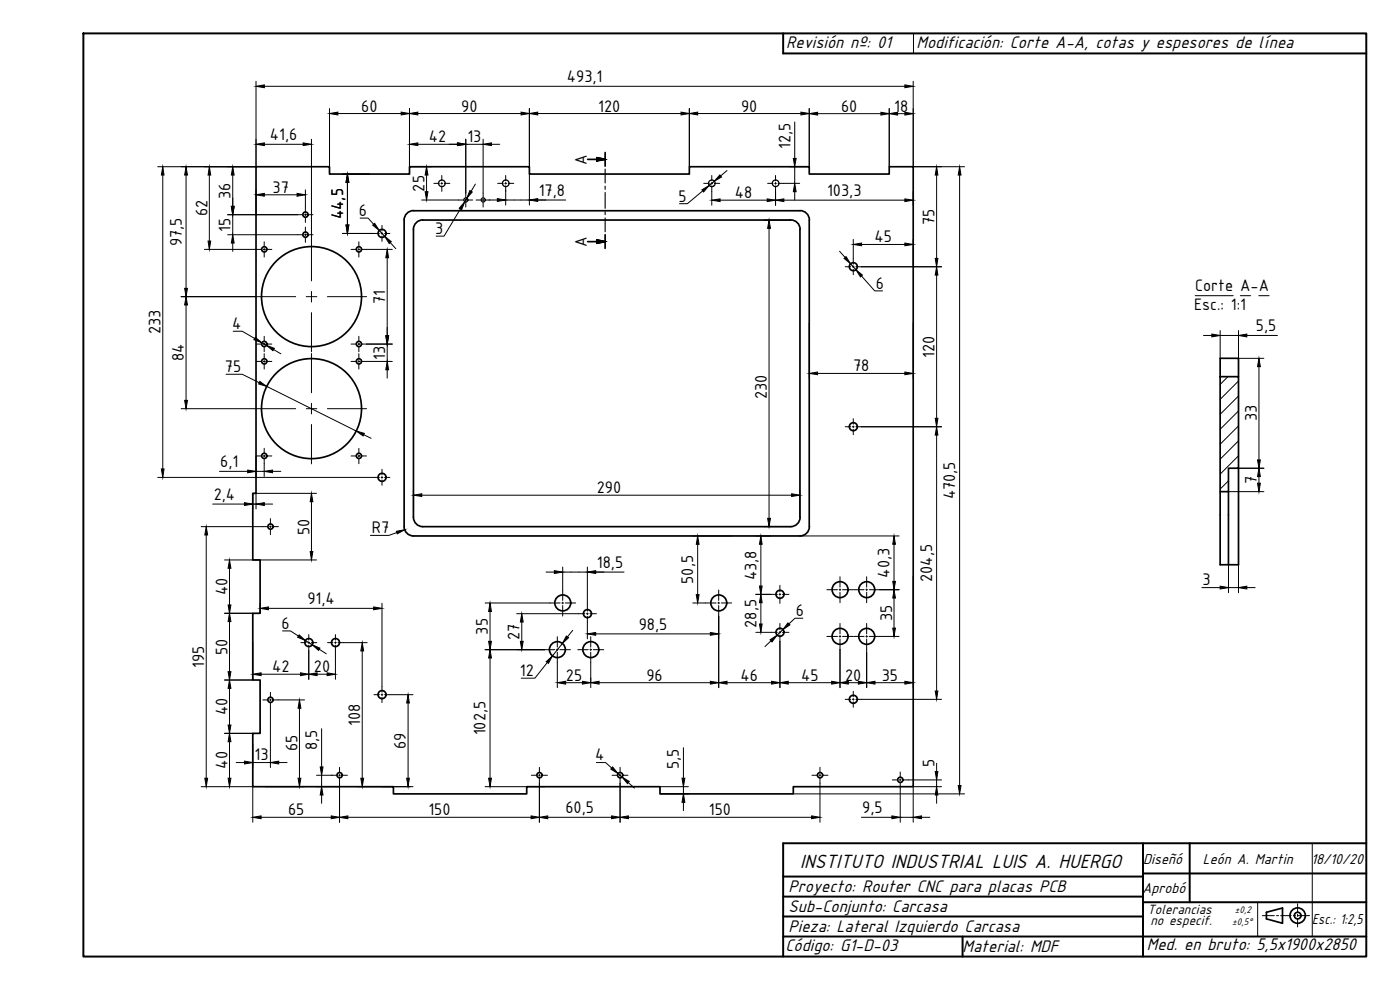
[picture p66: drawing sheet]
<svg xmlns="http://www.w3.org/2000/svg" width="420mm" height="297mm" viewBox="0 0 420 297" stroke-linecap="round" stroke-linejoin="round" font-family="sans-serif">
<defs><g id="words">
<text font-size="6.4" x="240.2" y="260.3">INSTITUTO INDUSTRIAL LUIS A. HUERGO</text>
<g font-size="5.6">
<text x="236" y="14.3">Revisión nº: 01</text>
<text x="275.1" y="14.3">Modificación: Corte A-A, cotas y espesores de línea</text>
<text x="236.7" y="267.5">Proyecto: Router CNC para placas PCB</text>
<text x="236.7" y="273.5">Sub-Conjunto: Carcasa</text>
<text x="236.7" y="279.6">Pieza: Lateral Izquierdo Carcasa</text>
<text x="235.7" y="285.4">Código: G1-D-03</text>
<text x="288.9" y="285.6">Material: MDF</text>
<text x="344.2" y="285.1">Med. en bruto: 5,5x1900x2850</text>
</g>
<g font-size="5.4">
<text x="170.1" y="24.5">493,1</text>
<text x="108.4" y="33.5">60</text>
<text x="138.4" y="33.5">90</text>
<text x="179.5" y="33.5">120</text>
<text x="222.4" y="33.5">90</text>
<text x="252.4" y="33.5">60</text>
<text x="268.4" y="33.5">18</text>
<text x="81" y="41.9">41,6</text>
<text x="128.7" y="42.7">42</text>
<text x="140.3" y="42.7">13</text>
<text x="237.2" y="44.8" transform="rotate(-90 237.2 44.8)">12,5</text>
<text x="176.1" y="49.4" transform="rotate(-90 176.1 49.4)">A</text>
<text x="69.2" y="59.7" transform="rotate(-90 69.2 59.7)">36</text>
<text x="81.8" y="57.8">37</text>
<text x="127.4" y="57.5" transform="rotate(-90 127.4 57.5)">25</text>
<text x="161.7" y="58.7">17,8</text>
<text x="220.6" y="59.5">48</text>
<text x="248.2" y="58.7">103,3</text>
<text x="62.2" y="64.9" transform="rotate(-90 62.2 64.9)">62</text>
<text x="103" y="65.8" transform="rotate(-90 103 65.8)">44,5</text>
<text x="107.7" y="64.8">6</text>
<text x="203.6" y="60.5">5</text>
<text x="69.2" y="69.5" transform="rotate(-90 69.2 69.5)">15</text>
<text x="130.6" y="70.2">3</text>
<text x="280.5" y="67.5" transform="rotate(-90 280.5 67.5)">75</text>
<text x="54.5" y="73.8" transform="rotate(-90 54.5 73.8)">97,5</text>
<text x="176.1" y="74" transform="rotate(-90 176.1 74)">A</text>
<text x="262.5" y="72.7">45</text>
<text x="262.8" y="86.6">6</text>
<text x="358.7" y="87.3">Corte A-A</text>
<text x="115.6" y="91.1" transform="rotate(-90 115.6 91.1)">71</text>
<text x="358.4" y="93.2">Esc.: 1:1</text>
<text x="48.2" y="100.3" transform="rotate(-90 48.2 100.3)">233</text>
<text x="69.6" y="98.7">4</text>
<text x="376.9" y="99.3">5,5</text>
<text x="115.6" y="107.9" transform="rotate(-90 115.6 107.9)">13</text>
<text x="280.5" y="107.3" transform="rotate(-90 280.5 107.3)">120</text>
<text x="55.2" y="108.4" transform="rotate(-90 55.2 108.4)">84</text>
<text x="67.5" y="111.7">75</text>
<text x="256" y="111.4">78</text>
<text x="230.2" y="119.8" transform="rotate(-90 230.2 119.8)">230</text>
<text x="377.2" y="126.4" transform="rotate(-90 377.2 126.4)">33</text>
<text x="66.1" y="140.1">6,1</text>
<text x="64.1" y="149.9">2,4</text>
<text x="179.1" y="147.9">290</text>
<text x="286.7" y="149.8" transform="rotate(-90 286.7 149.8)">470,5</text>
<text x="377.2" y="145.2" transform="rotate(-90 377.2 145.2)">7</text>
<text x="92.9" y="160.5" transform="rotate(-90 92.9 160.5)">50</text>
<text x="111.6" y="160">R7</text>
<text x="179.2" y="170.3">18,5</text>
<text x="267" y="173.3" transform="rotate(-90 267 173.3)">40,3</text>
<text x="68.2" y="178.6" transform="rotate(-90 68.2 178.6)">40</text>
<text x="208.1" y="175.2" transform="rotate(-90 208.1 175.2)">50,5</text>
<text x="227" y="174.1" transform="rotate(-90 227 174.1)">43,8</text>
<text x="279.7" y="174.6" transform="rotate(-90 279.7 174.6)">204,5</text>
<text x="360.9" y="175.7">3</text>
<text x="92.2" y="181.2">91,4</text>
<text x="238.8" y="184.9">6</text>
<text x="84.5" y="188.7">6</text>
<text x="146.4" y="190.4" transform="rotate(-90 146.4 190.4)">35</text>
<text x="156" y="192" transform="rotate(-90 156 192)">27</text>
<text x="191.7" y="188.9">98,5</text>
<text x="227" y="188.3" transform="rotate(-90 227 188.3)">28,5</text>
<text x="267.7" y="186.4" transform="rotate(-90 267.7 186.4)">35</text>
<text x="68.2" y="196.5" transform="rotate(-90 68.2 196.5)">50</text>
<text x="61.3" y="200.3" transform="rotate(-90 61.3 200.3)">195</text>
<text x="81.7" y="201.7">42</text>
<text x="94.2" y="201.7">20</text>
<text x="156" y="202.9">12</text>
<text x="169.8" y="204.2">25</text>
<text x="194" y="204.2">96</text>
<text x="222.2" y="204.2">46</text>
<text x="240.5" y="204.2">45</text>
<text x="253.6" y="204.2">20</text>
<text x="264.6" y="204.2">35</text>
<text x="68.2" y="214.7" transform="rotate(-90 68.2 214.7)">40</text>
<text x="108.1" y="217.9" transform="rotate(-90 108.1 217.9)">108</text>
<text x="145.8" y="220.6" transform="rotate(-90 145.8 220.6)">102,5</text>
<text x="89.2" y="225.5" transform="rotate(-90 89.2 225.5)">65</text>
<text x="95.2" y="225.1" transform="rotate(-90 95.2 225.1)">8,5</text>
<text x="121.8" y="224.9" transform="rotate(-90 121.8 224.9)">69</text>
<text x="68.2" y="230.7" transform="rotate(-90 68.2 230.7)">40</text>
<text x="76.4" y="228.2">13</text>
<text x="178.6" y="228.2">4</text>
<text x="203.8" y="230.7" transform="rotate(-90 203.8 230.7)">5,5</text>
<text x="280.5" y="230.2" transform="rotate(-90 280.5 230.2)">5</text>
<text x="86.4" y="244.6">65</text>
<text x="128.6" y="244.6">150</text>
<text x="169.7" y="243.9">60,5</text>
<text x="212.8" y="244.6">150</text>
<text x="258.8" y="243.9">9,5</text>
</g>
<g font-size="4.8">
<text x="343.1" y="259.3">Diseñó</text>
<text x="361" y="259.3">León A. Martin</text>
<text x="393.5" y="259.2">18/10/20</text>
<text x="342.9" y="267.9">Aprobó</text>
<text x="393.8" y="277.1">Esc.: 1:2,5</text>
</g>
<g font-size="4.5">
<text x="344.4" y="274.2">Tolerancias</text>
<text x="345.3" y="277.6">no especif.</text>
</g>
<g font-size="3.2">
<text x="370.6" y="273.8">±0,2</text>
<text x="369.8" y="277.7">±0,5°</text>
</g>
</g></defs>
<!-- layer: 0 -->
<path d="M25 10h385v277h-385zM235 10v6M343 253v34M357 253v17.7M410 253h-175v34M235 275h108M235 269h108M235 263h108M343 270.7h67M343 262.1h67M235 281h175M288.9 281v6" fill="none" stroke="#000" stroke-width=".59"/>
<g fill="none" stroke="#000" stroke-width=".51">
<path d="M181.6 45.7v4.2M181.6 70.4v4.1M380.1 273.7l4.8-1.3v4.6l-4.8-1.3z"/>
<circle cx="389.4" cy="274.7" r="2.31"/>
<circle cx="389.4" cy="274.7" r=".99"/>
</g>
<g fill="none" stroke="#000" stroke-width=".3">
<path d="M274.2 10v6M76.8 24.4v25.6h-29.5M79.3 25.9h192.3M98.9 32.6v19.6M101.4 34.1h19M122.9 32.6v19.6M125.4 34.1h31M158.9 32.6v17.4M161.4 34.1h43M206.9 32.6v17.4M209.4 34.1h31M238.5 36.6v10.9"/>
<path d="M242.9 32.6v17.4h-5.9M245.4 34.1h19M266.9 32.6v17.4M269.4 34.1h2.2M274.1 24.4v25.6h15.4M48.9 52.5v88.2M55.8 52.5v34M62.8 52.5v19.8M69.8 52.5v9.4M76.8 57v7.4M79.3 58.4h9.9M79.3 43.3h11.7"/>
<path d="M91.7 57v6.7M93.5 41.8v42.5M102.8 52.2h8.1M104.3 54.7v12.8M122.9 50h6.6M125.4 43.3h11.9M128 52.5v5M130.2 55h1.6M132.3 55h.5M132.6 52.6v1.7M132.6 54.8v.5M132.6 55.8v1.6"/>
<path d="M133.3 55h1.7M139.8 41.8v17.5M139.8 59.8v.5M139.8 43.3h5.2M140.1 59.5l-.6 1M142.7 55.2l-1.3 2.2M145 41.8v17.5M145 59.8v.5M147.5 43.3h2.5M149.4 55h1.6M151.5 55h.5M151.8 52.6v1.7"/>
<path d="M151.8 54.8v.5M151.8 55.8v5.7M152.5 55h1.7M158.9 52.2v9.3M210.9 57.3l-4.6 3.8h-2.4M211.2 55h1.7M212.6 55a.99 .99 0 0 0 1.6 .8M213.4 55h.5M213.6 52.6v1.7M213.6 54.8v.5M213.6 55.8v5.8M214.4 55h1.6"/>
<path d="M214.4 54.4l-1.6 1.3M218.2 51.2l-1.9 1.6M230.4 55h1.6M232.5 55h.5M232.7 52.6v1.7M232.7 54.8v.5M232.7 55.8v5.8M233.5 55h6.5M238.5 50v5M238.5 57.5v2.5M274.1 57.4v4.2M281.1 52.5v25"/>
<path d="M288 52.5v183.2M61.3 74.8h17.2M68.3 64.4h22.6M68.3 70.4h22.6M69.8 64.4v6M69.8 72.9v2.5M79 74.8h.5M79.3 74.8h.1M79.3 72.5v1.6M79.3 74.6v.5M79.3 75.6v1.5M80.1 74.8h1.5"/>
<path d="M91.4 64.4h.5M91.4 70.4h.5M91.7 70.4h.1M91.7 64.4h.1M91.7 64.2v.5M91.7 65.2v1.5M91.7 68.1v1.6M91.7 70.2v.5M91.7 71.2v1.5M92.4 64.4h1.5M92.4 70.4h1.5M102.8 70h11.1"/>
<path d="M105.4 74.8h1.5M107.4 74.8h.5M107.7 72.5v1.6M107.7 74.6v.5M107.7 75.6v1.5M108.1 65.4h2.3l1.7 1.9M108.5 74.8h9.2M113.8 69.2l1.6 1.7M114.4 70h.5M114.6 67.6v1.7M114.6 69.8v.5M114.6 70.8v1.6"/>
<path d="M115.4 70h1.6M116.2 77.3v23.4M117.1 72.8l1.7 1.8M126.5 60h12.5M138.2 62.7l-4.9 8.2h-2.4M139.5 60h.5M139.8 60.8v1.3M140.5 60h1.4M142.9 60h1.3M144.7 60h.5M145 60.8v1.3M145.8 60h3.5"/>
<path d="M151.8 60h18M216.1 60.1h14.2M229.3 66h8M230.8 68.5v87M235.2 60.1h36.4M252 75.4l1.6 1.8M255.3 79.1l1.6 1.8M256.1 71.8v7.5M256.1 79.8v.5M258.6 73.3h13M274.1 71.8v8M54.4 89h34.3"/>
<path d="M55.8 91.5v28.6M70 99.4h2.7l3.7 2.1M91.9 89h3.2M93.5 87.4v3.2M93.5 93.8v11.8M98.3 89h11.7M242.9 97v16.5M253.7 80h1.6M255.8 80h.5M256.1 80.8v1.6M256.8 80h25.8M258.5 82.8l4 4.5h2.4"/>
<path d="M274.1 97v16.5M281.1 82.5v43M358.7 88.7h11.4M366.2 99.2v8.3M371.7 99.2v8.3h7.6M372.2 88.7h3.1M377.8 88.7h3.1M67.9 112.3h4.8l5.1 2.5M77 103.2h1.5M77 108.4h1.5M78.6 102.8l1.4 .8M79 103.2h.5"/>
<path d="M79 108.4h.5M79.3 103.2h.1M79.3 108.4h.1M79.3 100.9v1.6M79.3 103v.5M79.3 104v1.5M79.3 106.1v1.6M79.3 108.2v.5M79.3 109.2v1.5M80.1 103.2h1.5M80.1 108.4h1.5M80.1 115.9l26.8 13.4"/>
<path d="M82.1 104.9l2.2 1.3M93.5 106.1v11.7M105.4 103.2h1.5M105.4 108.4h1.5M107.4 103.2h.5M107.4 108.4h.5M107.7 108.4h.1M107.7 103.2h.1M107.7 100.9v1.6M107.7 103v.5M107.7 104v1.5M107.7 106.1v1.6"/>
<path d="M107.7 108.2v.5M107.7 109.2v1.5M108.5 103.2h9.2M108.5 108.4h9.2M116.2 103.2v5.2M116.2 110.9v2.5M245.4 112h26.2M361.2 100.7h2.5M366.2 100.7h5.5M368.5 113l-2.3 2.3M371.7 118.8l-5.5 5.5M371.7 114.3l-5.5 5.5"/>
<path d="M374.2 100.7h9.2M377.8 110v28M54.4 122.6h34.3M76.8 136.8v6.1M77 136.8h1.5M79 136.8h.5M79.3 136.8h.1M79.3 134.5v1.5M79.3 136.6v.5M79.3 137.6v5.3M80.1 136.8h1.5M91.9 122.6h3.2"/>
<path d="M93.5 121v3.2M93.5 127.4v11.8M98.3 122.6h11.7M105.4 136.8h1.5M107.4 136.8h.5M107.7 136.8h.1M107.7 134.5v1.5M107.7 136.6v.5M107.7 137.6v1.5M108.5 136.8h1.5M109.1 130.4l2.3 1.1M253.7 128h1.6"/>
<path d="M255.8 128h.5M256.1 125.6v1.7M256.1 127.8v.5M256.1 128.8v1.6M256.8 128h25.8M281.1 130.5v76.8M371.7 136.8l-5.5 5.5M371.7 132.3l-5.5 5.5M371.7 127.8l-5.5 5.5M371.7 123.3l-5.5 5.5M47.3 143.2h66.6M60.4 158h20"/>
<path d="M63.8 151.2h9.6M65.9 141.4h8.4M75.9 151.2h.9M76.8 148v4.7M76.8 141.4h2.5M79.3 151.2h2.5M80.9 158h.5M81.2 155.6v1.7M81.2 157.8v.5M81.2 158.8v1.6M81.8 141.4h2.5M81.9 158h1.7"/>
<path d="M93.5 150.5v15M95 148h-19.1v4.7M114.4 143.2h.5M114.6 140.8v1.7M114.6 143v.5M114.6 144v1.6M115.4 143.2h1.6M119.1 159.8l-2.4 .8h-5.5M124.1 147.1v8.1M126.6 148.6h111M229.3 158h8M240.1 147.1v8.1"/>
<path d="M368.7 144.3l-2.5 2.5M368.7 147.5h10.6M371.7 140.5h7.6M377.8 143v2M61.9 160.5v73M67.4 168h27.6M68.9 170.5v11M163.9 171.6h2.5M168.9 170.1v10.1M168.9 171.6h18.4M176.3 170.1v13.3M207.9 160.8h11.6"/>
<path d="M209.4 163.3v15.1M215.7 177v3.2M226.8 178.3h6.5M226.8 160.8h4.6M228.3 163.3v12.5M233.8 178.3h.5M234.1 175.6v2M234.1 178.1v.5M234.1 179.1v1.9M234.8 178.3h2M240.1 160.8h29.7M248.2 176.9h3.1"/>
<path d="M251.8 176.9h.5M252.1 173v3.2M252.1 176.7v.5M252.1 177.7v3.1M252.9 176.9h3.1M256.2 176.9h3.1M259.8 176.9h.5M260.1 173v3.2M260.1 176.7v.5M260.1 177.7v3.1M260.9 176.9h8.9M268.3 163.3v11.1"/>
<path d="M268.3 179.4v9.1M274.1 172.9v33.4M360.7 176.3h5.5M368.7 169.4v8.4M368.7 176.3h3M371.7 169.4v8.4M374.2 176.3h2.5M67.4 184h8.5M68.9 186.5v15M75.9 192.7v11.1M78.1 181v3M80.6 182.5h31.5"/>
<path d="M84.8 189.3h2.4l2.3 1.5M90.3 192.8h1.6M91.7 192.2l2 1.2M92.4 192.8h.5M92.7 190.4v1.7M92.7 192.6v.5M92.7 193.6v10.2M93.4 192.8h1.7M95.8 194.8l2.1 1.4M98.3 192.8h1.6M100.4 192.8h.5M100.7 190.4v1.7"/>
<path d="M100.7 192.6v.5M100.7 193.6v10.2M101.4 192.8h8.8M108.7 195.3v38.2M114.6 181v26.7M145.6 194.9h20.9M145.6 180.9h22.5M147.1 183.5v8.9M147.1 197.4v36.1M155.1 184.1h20.4M156.6 186.6v5.8M164.3 198.8l-3.8 4.7h-4.1"/>
<path d="M167 194.9h.5M167.3 191v3.2M167.3 194.7v.5M167.3 195.7v10.6M168 194.9h3.2M168.6 180.9h.5M168.8 193.1l-3 3.7M168.9 180.7v.5M168.9 181.7v3.2M169.6 180.9h3.2M171.9 189.1l-1.6 2M173.4 194.9h3.1"/>
<path d="M176 184.1h.5M176.3 183.9v.5M176.3 184.9v6.8M177 184.1h2M177 194.9h.5M177.3 191v3.2M177.3 194.7v.5M177.3 195.7v10.6M178.1 194.9h3.1M178.8 190.2h34.4M207.9 180.9h7M215.4 180.9h.5"/>
<path d="M215.7 180.7v.5M215.7 181.7v24.6M216.5 180.9h3.1M226.8 189.7h6.5M228.3 180.8v6.4M231.4 192.3l-1.8 1.7M233.8 189.7h.5M234.1 187.1v1.9M234.1 189.5v.5M234.1 190.5v15.8M234.8 189.7h2M234.9 188.9l-1.7 1.7"/>
<path d="M241 185.5h-2.4l-1.8 1.7M248.2 191h3.1M251.8 191h.5M252.1 187.1v3.1M252.1 190.7v.5M252.1 191.7v14.6M252.9 191h3.1M256.2 191h3.1M259.8 191h.5M260.1 187.1v3.1M260.1 190.7v.5M260.1 191.7v14.6"/>
<path d="M260.9 191h8.9M67.4 204h8.5M68.9 206.5v11M78.4 202.3h11.8M78.9 210h1.5M80.9 210h.5M81.2 207.7v1.5M81.2 209.7v.6M81.2 210.8v19.5M81.9 210h9.5M89.9 212.5v21M95.2 202.3h3"/>
<path d="M96.5 218.6v11.5M112.2 208.4h1.7M114.4 208.4h.5M114.6 208.2v.5M114.6 209.2v1.6M115.4 208.4h8.6M122.5 210.9v22.6M169.8 204.8h5M179.8 204.8h33.4M218.2 204.8h13.4M236.6 204.8h13M253.7 209.8h1.6"/>
<path d="M254.6 204.8h3M255.8 209.8h.5M256.1 207.4v1.7M256.1 209.6v.5M256.1 210.6v1.6M256.8 209.8h25.8M262.6 204.8h9M60.4 236h15.5v10.7M67.4 220h8.5M68.9 222.5v11M70.9 228.8h2.5M75.9 223.3v7"/>
<path d="M75.9 228.8h5.3M79.6 236h11.8M83.7 228.8h2.4M95 236h6.9M95 232.6h6.1M96.5 232.6v3.4M96.5 238.5v2.5M101.6 232.6h.6M101.9 230.2v1.6M101.9 232.4v.5M101.9 233.4v13.3M102.7 232.6h1.6"/>
<path d="M107.2 236h16.8M145.6 236h17.9M159.5 232.6h1.6M161.6 232.6h.5M161.9 230.2v1.6M161.9 232.4v.5M161.9 233.4v13.3M162.6 232.6h1.7M179 228.8h2.7l1.9 1.6M183.7 232.6h1.6M185.5 232.1l1.2 1.1M185.8 232.6h.6"/>
<path d="M186.1 230.2v1.6M186.1 232.4v.5M186.1 233.4v13.3M186.9 232.6h1.6M188.6 234.8l1.8 1.7M198.1 236h8.5M198.1 238.2h8.5M205.1 224.4v9.1M205.1 236v2.2M238.1 238.2h51.4M243.7 232.6h1.6M245.8 232.6h.5"/>
<path d="M246.1 230.2v1.6M246.1 232.4v.5M246.1 233.4v13.3M246.8 232.6h1.7M267.8 234h1.6M269.9 234h.5M270.2 231.6v1.6M270.2 233.8v.5M270.2 234.8v11.9M270.9 234h11.7M281.1 229v2.5M281.1 234v2"/>
<path d="M281.1 238.5v2.5M282.6 236h-8.5v10.7M78.4 245.2h21M104.4 245.2h55M164.4 245.2h19.2M188.6 245.2h55M205.1 240.7v2.5M258.5 245.2h9.2M270.2 245.2h3.9M276.6 245.2h2.5M393.8 253v28M377.4 270.7v10.3"/>
<path d="M378.8 274.7h3.6M383.1 274.7h.6M384.3 274.7h3.2M388.2 274.7h.6M389.4 271.2v2.5M389.4 274.3v.7M389.4 275.6v2.5M389.4 274.7h3.6"/>
</g>
<!-- layer: DIBUJO -->
<path d="M235 16h175" fill="none" stroke="#000" stroke-width=".59"/>
<!-- layer: Visible (ISO) -->
<g fill="none" stroke="#000" stroke-width=".51">
<path d="M76.8 50h22.1v2.2h24v-2.2h36v2.2h48v-2.2h36v2.2h24v-2.2h7.2v186h-36v2.2h-40v-2.2h-40v2.2h-40v-2.2h-42.2v-16h2.2v-16h-2.2v-20h2.2v-16h-2.2v-20h.9zM124.1 63.2h116M124.1 63.2a2.81 2.81 0 0 0-2.8 2.8v92a2.82 2.82 0 0 0 2.8 2.8h116a2.82 2.82 0 0 0 2.8-2.8M126.9 66h110.4M126.9 66a2.81 2.81 0 0 0-2.8 2.8v86.4a2.82 2.82 0 0 0 2.8 2.8h110.4a2.82 2.82 0 0 0 2.8-2.8v-86.4a2.74 2.74 0 0 0-2.8-2.8M240.1 63.2a2.81 2.81 0 0 1 2.8 2.8M242.9 66v92M366.2 113h5.5v27.5h-3v7h-2.5zM366.2 113v-5.5h5.5v5.5M368.7 147.5v21.9M371.7 140.5v28.9h-5.5v-21.9"/>
<circle cx="79.3" cy="74.8" r=".78"/>
<circle cx="91.7" cy="70.4" r=".78"/>
<circle cx="91.7" cy="64.4" r=".78"/>
<circle cx="107.7" cy="74.8" r=".78"/>
<circle cx="114.7" cy="70" r="1.21"/>
<circle cx="93.5" cy="89" r="15"/>
<circle cx="256.1" cy="80" r="1.21"/>
<circle cx="79.3" cy="103.2" r=".78"/>
<circle cx="79.3" cy="108.4" r=".78"/>
<circle cx="107.7" cy="108.4" r=".78"/>
<circle cx="107.7" cy="103.2" r=".78"/>
<circle cx="79.3" cy="136.8" r=".78"/>
<circle cx="93.5" cy="122.6" r="15"/>
<circle cx="107.7" cy="136.8" r=".78"/>
<circle cx="256.1" cy="128" r="1.21"/>
<circle cx="81.2" cy="158" r=".78"/>
<circle cx="114.7" cy="143.2" r="1.21"/>
<circle cx="234.1" cy="178.3" r="1.21"/>
<circle cx="252.1" cy="176.9" r="2.39"/>
<circle cx="260.1" cy="176.9" r="2.39"/>
<circle cx="92.7" cy="192.8" r="1.21"/>
<circle cx="100.7" cy="192.8" r="1.21"/>
<circle cx="167.3" cy="194.9" r="2.39"/>
<circle cx="168.9" cy="180.9" r="2.39"/>
<circle cx="176.3" cy="184.1" r="1.21"/>
<circle cx="177.3" cy="194.9" r="2.39"/>
<circle cx="215.7" cy="180.9" r="2.39"/>
<circle cx="234.1" cy="189.7" r="1.21"/>
<circle cx="252.1" cy="190.9" r="2.39"/>
<circle cx="260.1" cy="190.9" r="2.39"/>
<circle cx="81.2" cy="210" r=".78"/>
<circle cx="114.7" cy="208.4" r="1.21"/>
<circle cx="256.1" cy="209.8" r="1.21"/>
<circle cx="101.9" cy="232.6" r=".78"/>
<circle cx="161.9" cy="232.6" r=".78"/>
<circle cx="186.1" cy="232.6" r=".78"/>
<circle cx="246.1" cy="232.6" r=".78"/>
<circle cx="270.2" cy="234" r=".78"/>
</g>
<!-- layer: 0 -->
<g fill="#000" stroke="#000" stroke-width=".3">
<path d="M76.8 25.9l2.5-.4v.8zM98.9 34.1l2.5-.5v.9zM120.4 33.6l2.5 .5-2.5 .4zM122.9 34.1l2.5-.5v.9zM156.4 33.6l2.5 .5-2.5 .4zM158.9 34.1l2.5-.5v.9zM204.4 33.6l2.5 .5-2.5 .4zM206.9 34.1l2.5-.5v.9zM240.4 33.6l2.5 .5-2.5 .4zM242.9 34.1l2.5-.4v.8zM264.4 33.7l2.5 .4-2.5 .4zM266.9 34.1l2.5-.4v.8z"/>
<path d="M271.6 33.7l2.5 .4-2.5 .4zM271.6 25.5l2.5 .4-2.5 .4zM48.9 50l.3 2.5h-.8zM55.8 50l.5 2.5h-.9zM62.8 50l.4 2.5h-.8zM69.8 50l.5 2.5h-.9zM76.8 58.4l2.5-.4v.9zM76.8 43.3l2.5-.4v.8zM89.2 58l2.5 .4-2.5 .5zM91 42.9l2.5 .4-2.5 .4zM104.3 52.2l.4 2.5h-.9zM122.9 43.3l2.5-.4v.8z"/>
<path d="M127.6 57.5h.8l-.4 2.5zM128 50l.4 2.5h-.8zM137.3 42.9l2.5 .4-2.5 .4zM141 57.2l.7 .4-1.6 1.9zM145 43.3l2.5-.4v.8zM149.3 59.6l2.5 .4-2.5 .4zM158.9 60l2.5-.4v.8zM210.7 57l2.1-1.3-1.6 1.9zM216 52.5l.5 .6-2.1 1.3zM213.6 60.1l2.5-.4v.8zM230.3 59.7l2.4 .4-2.4 .4zM232.7 60.1l2.5-.4v.8z"/>
<path d="M238.5 55l.4 2.5h-.8zM238.1 47.5h.8l-.4 2.5zM271.6 59.7l2.5 .4-2.5 .4zM281.1 50l.4 2.5h-.8zM288 50l.4 2.5h-.8zM62.4 72.3h.8l-.4 2.5zM69.4 61.9h.9l-.5 2.5zM69.8 70.4l.5 2.5h-.9zM103.8 67.5h.9l-.4 2.5zM111.8 67.5l.6-.5 1.4 2.2zM116.2 74.8l.4 2.5h-.8zM115.4 70.9l2 1.6-.6 .6z"/>
<path d="M139.5 60.5l-.9 2.4-.8-.4zM230.8 66l.4 2.5h-.8zM253.3 77.5l.6-.5 1.4 2.1zM256.1 73.3l2.5-.4v.8zM271.6 72.9l2.5 .4-2.5 .4zM280.7 77.5h.8l-.4 2.5zM55.4 86.5h.9l-.5 2.5zM55.8 89l.5 2.5h-.9zM256.9 80.9l1.9 1.6-.6 .6zM281.1 80l.4 2.5h-.8zM76.6 101.2l2 1.6-2.4-.9zM78 114.5l2.1 1.4-2.5-.7z"/>
<path d="M80 103.6l2.3 .9-.4 .7zM115.8 100.7h.8l-.4 2.5zM116.2 108.4l.4 2.5h-.8zM242.9 112l2.5-.4v.8zM271.6 111.6l2.5 .4-2.5 .4zM363.7 100.2l2.5 .5-2.5 .4zM371.7 100.7l2.5-.5v.9zM377.8 107.5l.4 2.5h-.8zM55.4 120.1h.9l-.5 2.5zM106.9 129.3l2.4 .7-.3 .8zM280.7 125.5h.8l-.4 2.5zM281.1 128l.4 2.5h-.8z"/>
<path d="M377.4 138h.8l-.4 2.5zM48.4 140.7h.8l-.3 2.5zM73.4 150.8l2.5 .4-2.5 .5zM74.3 141l2.5 .4-2.5 .4zM76.8 151.2l2.5-.4v.9zM79.3 141.4l2.5-.4v.8zM93.5 148l.4 2.5h-.8zM124.1 148.6l2.5-.4v.8zM230.4 155.5h.8l-.4 2.5zM237.6 148.2l2.5 .4-2.5 .4zM377.8 140.5l.4 2.5h-.8zM377.4 145h.8l-.4 2.5z"/>
<path d="M61.9 158l.4 2.5h-.8zM68.9 168l.4 2.5h-.8zM93.1 165.5h.8l-.4 2.5zM119 159.4l2.5-.5-2.3 1.3zM166.4 171.2l2.5 .4-2.5 .5zM176.3 171.6l2.5-.4v.9zM209 178.4h.8l-.4 2.5zM209.4 160.8l.4 2.5h-.8zM227.9 175.8h.8l-.4 2.5zM228.3 160.8l.4 2.5h-.8zM268.3 176.9l.4 2.5h-.8zM268.3 160.8l.4 2.5h-.8z"/>
<path d="M267.9 174.4h.8l-.4 2.5zM366.2 175.9l2.5 .4-2.5 .4zM371.7 176.3l2.5-.4v.8zM68.9 184l.4 2.5h-.8zM68.5 181.5h.8l-.4 2.5zM78.1 182.5l2.5-.4v.9zM89.8 190.5l1.9 1.7-2.4-1zM93.7 193.4l2.3 1.1-.4 .6zM108.7 192.8l.4 2.5h-.8zM112.1 182.1l2.5 .4-2.5 .5zM147.1 180.9l.4 2.6h-.9zM146.6 192.4h.9l-.4 2.5z"/>
<path d="M147.1 194.9l.4 2.5h-.9zM156.2 192.4h.8l-.4 2.5zM156.6 184.1l.4 2.5h-.8zM163.9 198.5l1.9-1.7-1.2 2.2zM170 190.8l.6 .5-1.8 1.8zM176.3 190.2l2.5-.4v.8zM213.2 189.8l2.5 .4-2.5 .4zM228.3 178.3l.4 2.5h-.8zM227.9 187.2h.8l-.4 2.5zM231.1 192l2.1-1.4-1.5 2zM236.5 186.9l.6 .6-2.2 1.4zM267.9 188.5h.8l-.4 2.5z"/>
<path d="M68.5 217.5h.8l-.4 2.5zM68.9 204l.4 2.5h-.8zM68.5 201.5h.8l-.4 2.5zM75.9 202.3l2.5-.4v.8zM89.9 210l.4 2.5h-.8zM90.2 201.9l2.5 .4-2.5 .4zM92.7 202.3l2.5-.4v.8zM98.2 201.9l2.5 .4-2.5 .4zM122.5 208.4l.4 2.5h-.9zM167.3 204.8l2.5-.4v.9zM174.8 204.4l2.5 .4-2.5 .5zM177.3 204.8l2.5-.4v.9z"/>
<path d="M213.2 204.4l2.5 .4-2.5 .5zM215.7 204.8l2.5-.4v.9zM231.6 204.4l2.5 .4-2.5 .5zM234.1 204.8l2.5-.4v.9zM249.6 204.4l2.5 .4-2.5 .5zM252.1 204.8l2.5-.4v.9zM257.6 204.4l2.5 .4-2.5 .5zM260.1 204.8l2.5-.4v.9zM271.6 204.4l2.5 .4-2.5 .5zM280.7 207.3h.8l-.4 2.5zM61.5 233.5h.8l-.4 2.5zM68.5 233.5h.8l-.4 2.5z"/>
<path d="M68.9 220l.4 2.5h-.8zM73.4 228.4l2.5 .4-2.5 .4zM81.2 228.8l2.5-.4v.8zM89.5 233.5h.8l-.4 2.5zM96.5 236l.4 2.5h-.8zM96.1 230.1h.8l-.4 2.5zM108.3 233.5h.8l-.4 2.5zM122 233.5h.9l-.4 2.5zM146.6 233.5h.9l-.4 2.5zM183.9 230.1l1.6 2-2.2-1.4zM186.7 233.2l2.1 1.3-.5 .6zM204.7 233.5h.8l-.4 2.5z"/>
<path d="M281.1 236l.4 2.5h-.8zM280.7 231.5h.8l-.4 2.5zM287.6 235.7h.8l-.4 2.5zM75.9 245.2l2.5-.4v.8zM99.4 244.8l2.5 .4-2.5 .4zM101.9 245.2l2.5-.4v.8zM159.4 244.8l2.5 .4-2.5 .4zM161.9 245.2l2.5-.4v.8zM183.6 244.8l2.5 .4-2.5 .4zM186.1 245.2l2.5-.4v.8zM205.1 238.2l.4 2.5h-.8zM243.6 244.8l2.5 .4-2.5 .4z"/>
<path d="M267.7 244.8l2.5 .4-2.5 .4zM274.1 245.2l2.5-.4v.8z"/>
</g>
<!-- layer: Visible (ISO) -->
<g fill="none" stroke="#000" stroke-width=".38">
<circle cx="132.6" cy="55" r=".99"/>
<circle cx="139.8" cy="60" r=".61"/>
<circle cx="145" cy="60" r=".61"/>
<circle cx="151.8" cy="55" r=".99"/>
<circle cx="213.6" cy="55" r=".99"/>
<circle cx="232.8" cy="55" r=".99"/>
</g>
<!-- layer: Section Line (ISO) -->
<path d="M176.4 47.8h5.2l-2.5-.5v1M179.1 47.3l2.5 .5-2.5 .5zM176.4 72.5h5.2M179.1 72l2.5 .5-2.5 .5z" fill="none" stroke="#000" stroke-width=".51"/>
<g fill="#000" stroke="#000" stroke-width=".3">
<path d="M179.1 47.3l2.5 .5-2.5 .5zM179.1 47.3l2.5 .5-2.5 .5z"/>
<path d="M179.1 72l2.5 .5-2.5 .5zM179.1 72l2.5 .5-2.5 .5z"/>
</g>
<!-- layer: 0 -->
<path d="M181.6 50.7v4.2M181.6 55.9v.9M181.6 57.8v4.7M181.6 63.5v.9M181.6 65.4v4.1" fill="none" stroke="#000" stroke-width=".34"/>
<use href="#words"/>
</svg>
